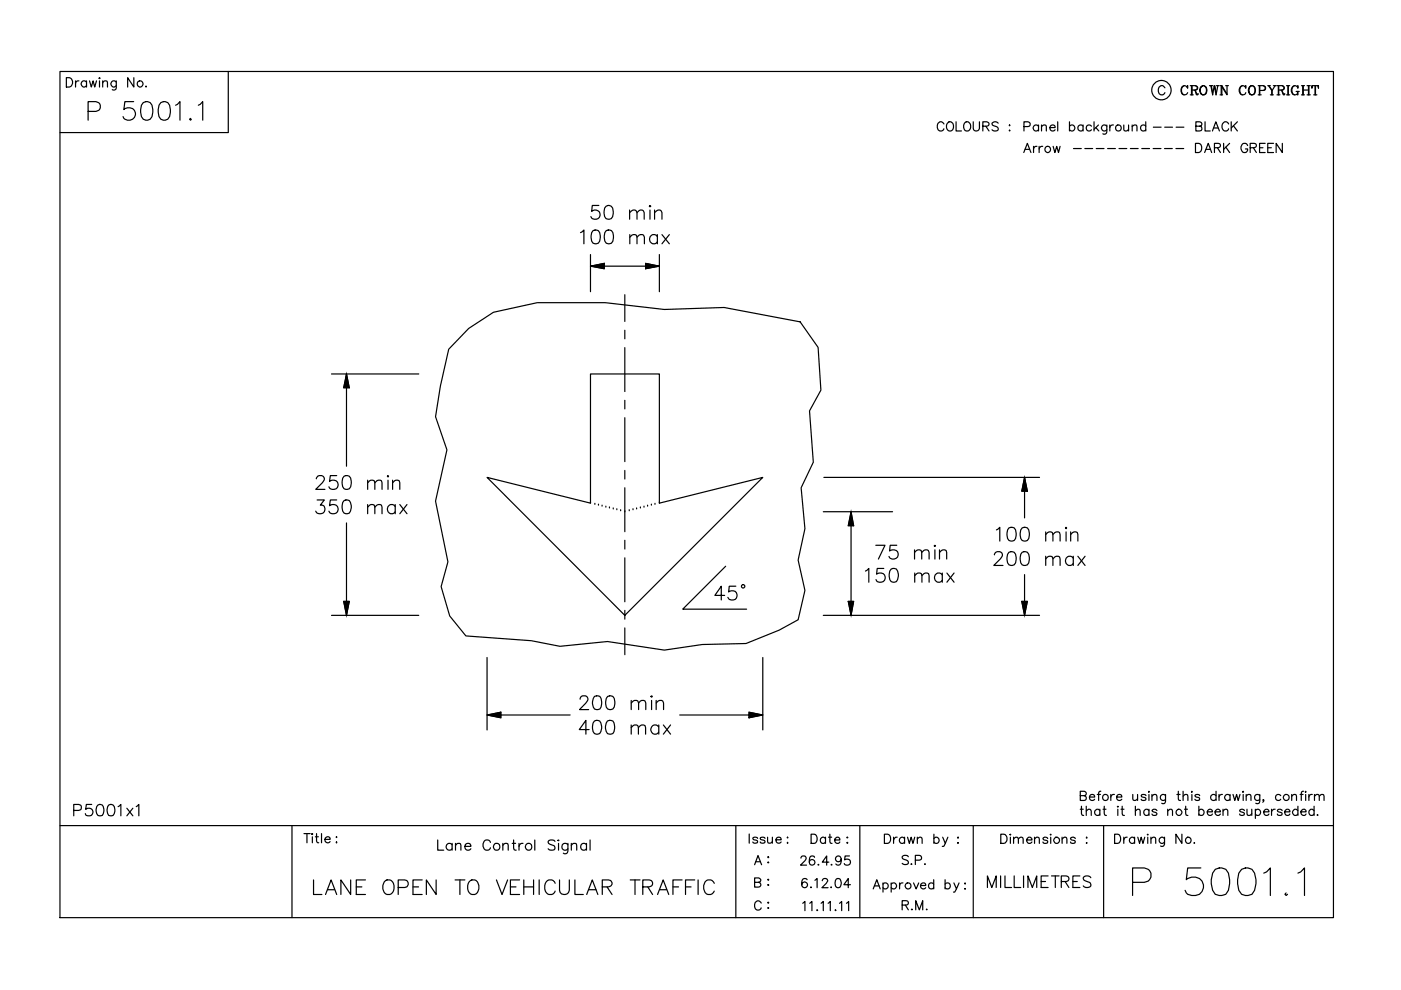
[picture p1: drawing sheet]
<svg xmlns="http://www.w3.org/2000/svg" width="297mm" height="210mm" viewBox="0 0 297 210" stroke-linecap="round" stroke-linejoin="round" font-family="sans-serif">
<g fill="none" stroke="#000" stroke-width=".25">
<path d="M12.7 15.2h270v179.4h-270zM14.1 16.5h.6a1.06 1.06 0 0 1 .7 1 1.06 1.06 0 0 1-.7 1h-.6zM16 17.1v1.4M16.7 17.1a.58 .58 0 0 0-.7 .6M18.3 17.4a.64 .64 0 0 0-.9-.1 .64 .64 0 0 0 0 1 .64 .64 0 0 0 .9-.1M18.3 17.1v1.4M19 17.1l.4 1.4 .3-1.4 .4 1.4 .4-1.4M21.1 17.1v1.4M21.1 16.5l.1 .1-.1 .1zM21.8 17.5l.4-.4 .5 .1 .1 1.3M21.8 17.1v1.4M24.7 17.1v1.5a.53 .53 0 0 1-.9 .4"/>
<path d="M24.7 17.4a.64 .64 0 0 0-1-.1 .64 .64 0 0 0 0 1 .64 .64 0 0 0 1-.1M28.4 16.5v2l-1.3-2v2M31 18.2v.3v-.2M48.4 15.2v12.9h-35.7M247 18.6a.72 .72 0 0 0-.8-.4 .72 .72 0 0 0-.6 .7 .83 .83 0 0 0 .2 1 .83 .83 0 0 0 .9 .1l.3-.4M251.1 18.2a1.12 1.12 0 0 0 0 1.9M251.7 18.5l.1 .2v-.5l-.1 .3a.7 .7 0 0 0-.8-.3 .7 .7 0 0 0-.5 .7v.5a.72 .72 0 0 0 .6 .7 .72 .72 0 0 0 .8-.5M252.4 18.2h1.1l.4 .3-.1 .5-1.1 .1M252.6 18.2v1.9M252.7 18.2v1.9M253.2 19.1l.2 .1 .4 .8 .2-.1M253.4 19.2l.2 .8 .3 .1 .1-.2"/>
<path d="M253.5 18.2l.1 .1a.43 .43 0 0 1 .2 .5 .43 .43 0 0 1-.3 .3M255 18.2a1.01 1.01 0 0 0-.6 1 1.01 1.01 0 0 0 .8 .9 1.01 1.01 0 0 0 .7-1 1.01 1.01 0 0 0-.9-.9 1.13 1.13 0 0 0 0 1.9M255.2 18.2a1.13 1.13 0 0 1 0 1.9M256.4 18.2h.7M256.7 18.2l.4 1.9 .3-1.9 .4 1.9 .4-1.9M256.8 18.2l.3 1.4M257.6 18.2l.2 1.4M257.9 18.2h.6M258.7 18.2h.4M258.9 18.2v1.9M259.9 18.2h.5M260.2 19.9l-1.1-1.7v1.9"/>
<path d="M260.2 18.2v1.9l-1.1-1.7M263.4 18.2a1.12 1.12 0 0 0 0 1.9M264 18.5l.1 .2v-.5l-.1 .3a.73 .73 0 0 0-.8-.3 .73 .73 0 0 0-.5 .7v.5a.72 .72 0 0 0 .6 .7 .72 .72 0 0 0 .8-.5M265.4 18.2a1 1 0 0 0-.7 1 1 1 0 0 0 .8 .9 1.02 1.02 0 0 0 .7-1 1.02 1.02 0 0 0-.8-.9 1.13 1.13 0 0 0 0 1.9M265.5 18.2a1.13 1.13 0 0 1 0 1.9M266.8 18.2h1.1l.4 .3-.1 .6-1.1 .1M267 18.2v1.9M267.1 18.2v1.9M267.9 18.2l.3 .3v.5l-.3 .2M268.8 18.2h.5M269 18.2l.6 1v.9M269 18.2l.7 1v.9"/>
<path d="M270 18.2h.6M270.4 18.2l-.7 1M270.7 18.2h1.1l.5 .3-.2 .5-1 .1M271 18.2v1.9M271.1 18.2v1.9M271.6 19.1l.5 .8h.3M271.8 19.2l.2 .8 .3 .1 .1-.2M271.8 18.2l.4 .3-.1 .4-.3 .2M272.8 18.2h.6M273.1 18.2v1.9M274.5 18.2a1.12 1.12 0 0 0 0 1.9M274.8 19.4h.7"/>
<path d="M275.1 19.4v.7M275.1 18.5l.1 .2v-.5l-.1 .3a.73 .73 0 0 0-.8-.3 .73 .73 0 0 0-.5 .7v.5a.74 .74 0 0 0 .5 .7 .74 .74 0 0 0 .8-.2M275.2 19.4v.7M275.9 18.2h.7M276.2 18.2v1.9M276.3 18.2v1.9M276.3 19.1h1.1M277.1 18.2h.7M277.4 18.2v1.9M277.5 18.2v1.9M278.3 18.2l-.2 .5v-.5h1.4v.5v-.5M278.8 18.2v1.9"/>
<path d="M278.9 18.2v1.9M18.7 23.6h1.6l.6-.2a1.03 1.03 0 0 0 .4-1.1 1.03 1.03 0 0 0-1-.8h-1.6v4M28.3 21.5h-1.8l-.2 1.7a1.41 1.41 0 0 1 2 0 1.41 1.41 0 0 1 0 2 1.41 1.41 0 0 1-2-.1l-.2-.4M30.4 21.8a1.23 1.23 0 0 1 1.8 .5 3.3 3.3 0 0 1-.4 3 1.23 1.23 0 0 1-1.8-.6 3.3 3.3 0 0 1 .4-2.9zM34.1 21.8a1.23 1.23 0 0 1 1.9 .5 3.3 3.3 0 0 1-.4 3 1.23 1.23 0 0 1-1.9-.6 3.3 3.3 0 0 1 .4-2.9zM37.2 22.3l.4-.2 .6-.6v4M40.4 25.1l-.2 .2 .2 .2 .2-.2M42.1 22.3l.3-.2 .6-.6v4M200.1 26.3a.72 .72 0 0 0-.8-.5 .72 .72 0 0 0-.6 .8 .83 .83 0 0 0 .2 .9 .83 .83 0 0 0 .9 .2l.3-.4M200.9 26.1l.2-.1a.87 .87 0 0 1 1 .2 .87 .87 0 0 1 0 1.1 .72 .72 0 0 1-.8 .5 .72 .72 0 0 1-.6-.7zM202.7 25.8v2h1.1M204.5 26.1l.2-.1a.93 .93 0 0 1 1.1 .3 .93 .93 0 0 1-.2 1.2 .71 .71 0 0 1-.8 .2 .71 .71 0 0 1-.5-.6z"/>
<path d="M206.3 25.8v1.4a.66 .66 0 0 0 .7 .6 .66 .66 0 0 0 .7-.6v-1.4M208.4 26.8h.8l.4-.2a.41 .41 0 0 0-.1-.6l-1.1-.2v2M209 26.8l.7 1M211.6 26.1a.73 .73 0 0 0-.7-.3 .73 .73 0 0 0-.6 .5l.2 .3 1 .4 .1 .5a.92 .92 0 0 1-1.3 0M214 26.6h.1zM214 27.7h.1zM217.1 32.3l.7-1.9 .8 1.9M217.1 26.8h1.1l.2-.3-.1-.5-.4-.2h-.8v2M217.4 31.7h.9M219.1 31v1.3M219.9 31a.58 .58 0 0 0-.8 .6M220.2 26.8a.64 .64 0 0 0-.9-.1 .64 .64 0 0 0 0 .9 .64 .64 0 0 0 .9-.1"/>
<path d="M220.2 26.5v1.3M220.3 31v1.3M220.8 26.8l.5-.3 .5 .1v1.2M220.8 26.5v1.3M221.1 31a.64 .64 0 0 0-.8 .6M222.6 27.1h1.1a.6 .6 0 0 0-.8-.5 .6 .6 0 0 0-.2 .9 .62 .62 0 0 0 1 0M223.3 31l.4 1.3 .3-1.3 .4 1.3 .4-1.3M224.3 25.8v2M226.8 26.8a.64 .64 0 0 1 .9-.1 .64 .64 0 0 1 0 .9 .64 .64 0 0 1-.9-.1M226.8 25.8v2M227.6 31.5h1.6M229.6 26.8a.62 .62 0 0 0-.9-.1 .62 .62 0 0 0 0 .9 .62 .62 0 0 0 .9-.1"/>
<path d="M229.6 26.5v1.3M230 31.5h1.7M231.4 26.8a.62 .62 0 0 0-.9-.1 .62 .62 0 0 0 0 .9 .62 .62 0 0 0 .9-.1M232 25.8v2M232.3 27.1l.7 .7M232.4 31.5h1.7M232.9 26.5l-.9 .9M234.7 26.5v1.5a.53 .53 0 0 1-.9 .4M234.7 26.8a.64 .64 0 0 0-1-.1 .64 .64 0 0 0 0 .9 .64 .64 0 0 0 1-.1M234.8 31.5h1.7M235.3 26.5v1.3M236.1 26.5a.64 .64 0 0 0-.8 .6"/>
<path d="M237.3 31.5h1.6M238.3 26.5v.9a.47 .47 0 0 0 .7 .3l.3-.3M239.3 26.5v1.3M239.7 31.5h1.6M240 26.8l.5-.3 .5 .1 .1 1.2M240 26.5v1.3M242.1 31.5h1.6M242.9 26.8a.62 .62 0 0 0-.9-.1 .62 .62 0 0 0 0 .9 .62 .62 0 0 0 .9-.1M242.9 25.8v2M244.5 31.5h1.6M244.5 27h1.7M246.9 31.5h1.7"/>
<path d="M246.9 27h1.7M249.3 31.5h1.7M249.4 27h1.6M252.4 20.1h.6M253.5 30.4h.6a1.04 1.04 0 0 1 .7 1 1.04 1.04 0 0 1-.7 .9h-.6zM253.5 26.8l1.1-.1 .2-.3-.2-.4-1.1-.2v2h.9l.4-.4a.53 .53 0 0 0-.4-.6M255.4 32.3l.8-1.9 .7 1.9M255.5 25.8v2h1.1M255.7 31.7h.9M257.1 27.8l.7-2 .7 2M257.4 27.1h.8M257.5 31.3l1.1-.1 .2-.3-.1-.3-.4-.2h-.8v1.9"/>
<path d="M258.1 31.3l.7 1M258.7 20.1h.5M259.4 30.4v1.9M259.9 31.2l.8 1.1M260.5 26.3a.72 .72 0 0 0-.8-.5 .72 .72 0 0 0-.6 .8 .86 .86 0 0 0 .2 .9 .86 .86 0 0 0 .9 .2l.3-.4M260.7 30.4l-1.3 1.3M261 25.8v2M261.5 26.7l.9 1.1M262.4 25.8l-1.4 1.3M264.5 30.9a.72 .72 0 0 0-.8-.5 .72 .72 0 0 0-.6 .7v.5a.7 .7 0 0 0 .7 .8 .7 .7 0 0 0 .7-.8h-.5M265.1 31.3l1.1-.1 .2-.3-.1-.3-.4-.2h-.8v1.9M265.7 31.3l.7 1"/>
<path d="M266.8 20.1h.6M267.1 31.3h.7M268.2 30.4h-1.1v1.9h1.1M268.8 31.3h.8M269.3 20.1h.7M270 30.4h-1.2v1.9h1.2M270.7 20.1h.7M271.9 30.4v1.9l-1.3-1.9v1.9M272.8 20.1h.6M275.9 20.1h.7M277.1 20.1h.7M278.5 20.1h.7"/>
<path d="M123.1 49.3l.7-.5v2.9M125.2 56.4h14.6M125.2 54v7.8M125.2 56.4l2.9-.6v1.2zM125.7 48.9a.98 .98 0 0 1 1.4 .4 2.5 2.5 0 0 1-.3 2.3 .98 .98 0 0 1-1.4-.5 2.46 2.46 0 0 1 .3-2.2zM127 43.6h-1.4l-.2 1.2a1.03 1.03 0 0 1 1.6 0 1.03 1.03 0 0 1-.2 1.6 1.03 1.03 0 0 1-1.5-.5M128.5 43.7a.93 .93 0 0 1 1.4 .4 2.46 2.46 0 0 1-.3 2.3 .98 .98 0 0 1-1.4-.5 2.4 2.4 0 0 1 .3-2.2zM128.5 48.9a.98 .98 0 0 1 1.4 .4 2.5 2.5 0 0 1-.3 2.3 .98 .98 0 0 1-1.4-.5 2.46 2.46 0 0 1 .3-2.2zM133.5 45.1l.7-.6 .7 .2 .2 .4v1.4M133.5 44.5v2M133.5 50.3l.8-.6 .6 .2 .2 1.8M133.5 49.7v2"/>
<path d="M135.1 50.3l.7-.6 .7 .2 .1 .4v1.4M135.1 45.1l.6-.6 .7 .2 .2 .4v1.4M136.9 55.8l2.9 .6-2.9 .6zM137.8 44.5v2M137.8 43.6l.2 .1-.2 .2-.1-.2zM138.8 45.1l.7-.6 .7 .2 .1 .4v1.4M138.8 44.5v2M139.4 50.2a.92 .92 0 0 0-1.4-.2 .92 .92 0 0 0 0 1.4 .92 .92 0 0 0 1.4-.1M139.4 49.7v2M139.8 54v7.8M140.3 49.7l1.6 2M141.9 49.7l-1.6 2"/>
<path d="M70.3 79.3h18.5M73.5 79.3v19.5M73.5 79.3l.6 2.9h-1.2zM99.4 69.6l5.2-3.4 9.3-2h14.5l12.5 1.4 12.6-.4 16.1 3 3.9 5.5 .5 9-2.4 4.4 .8 10.9-2.5 5.4 .8 8.7-1.5 6.6 1.5 6.5-1.5 6.2-4 2.2-7 2.8-9.3 .3-8 1.1-12.1-1.8-10.1 1-6-1.2-13.9-1-3.5-4.2-1.8-6.2 1.5-5.3-2.7-12.8 2.5-10.9-2.5-7.1 1.1-6.4 1.7-7.9zM132.5 62.5v5.7M132.5 70v1.8M132.5 73.7v9.3M132.5 84.9v1.8M132.5 88.6v9.3M132.5 99.7v1.9M67.1 101.5l.3-.5 .8-.2a.72 .72 0 0 1 .4 1.1l-1.7 1.9h2M67.2 106h1.6l-.9 1.1a.94 .94 0 0 1 1 1.1 .94 .94 0 0 1-1.2 .7l-.5-.1-.3-.4"/>
<path d="M71.4 106h-1.4l-.1 1.2a1.04 1.04 0 0 1 1.5 0 1.04 1.04 0 0 1-.1 1.6 1.04 1.04 0 0 1-1.6-.4M71.4 100.8h-1.4l-.1 1.3a1.03 1.03 0 0 1 1.5 0 1.03 1.03 0 0 1-.2 1.5 1.03 1.03 0 0 1-1.5-.4M73 106.1a.93 .93 0 0 1 1.3 .5 2.32 2.32 0 0 1-.2 2.2 .97 .97 0 0 1-1.4-.4 2.46 2.46 0 0 1 .3-2.3zM73 101a.98 .98 0 0 1 1.4 .4 2.5 2.5 0 0 1-.3 2.2 .97 .97 0 0 1-1.4-.4 2.5 2.5 0 0 1 .3-2.2zM73.5 110.9v19.6M77.9 107.5l.7-.5 .7 .1 .2 1.8M77.9 107v1.9M77.9 102.4l.7-.6 .7 .1 .2 1.9M77.9 101.8v2M79.5 107.5l.7-.5 .7 .1 .1 1.8M79.5 102.4l.7-.6 .7 .1 .1 1.9M82.3 101.8v2"/>
<path d="M82.3 100.8l.1 .2-.1 .1-.2-.1zM83.2 102.4l.7-.6 .7 .1 .2 1.9M83.2 101.8v2M83.8 107.4a.92 .92 0 0 0-1.4-.1 .92 .92 0 0 0 0 1.3 .92 .92 0 0 0 1.4-.1M83.8 107v1.9M84.8 107l1.5 1.9M86.3 107l-1.5 1.9M103.3 101.2l21.9 5.5v-27.4h14.6v27.4l21.9-5.5-29.2 29.3zM125.2 106.7h.1M126.1 106.9h.1M126.9 107.1h.1M127.6 107.3h.1"/>
<path d="M128.5 107.5h.1M129.2 107.7h.1M130 107.9h.1M130.8 108.1h.1M131.6 108.3h.1M132.5 108.5h.1M132.5 103.4v9.3M132.5 114.6v1.8M132.5 118.3v9.3M133.4 108.3h.1M134.2 108.1h.1M135 107.9h.1"/>
<path d="M135.8 107.7h.1M136.5 107.5h.1M137.3 107.3h.1M138.1 107.1h.1M138.9 106.9h.1M139.8 106.7h.1M174.6 108.5h14.6M174.7 101.2h45.7M180.4 108.5v22M180.4 108.5l.6 3h-1.2zM185.7 115.6h1.9l-1.4 2.9M190.1 115.6h-1.4l-.1 1.2a1.04 1.04 0 0 1 1.5 0 1.04 1.04 0 0 1-.1 1.6 1.02 1.02 0 0 1-1.5-.4"/>
<path d="M193.9 117.1l.7-.5 .7 .1 .1 1.8M193.9 116.6v1.9M195.4 117.1l.7-.5 .7 .1 .2 .4v1.4M198.2 116.6v1.9M198.2 115.6l.1 .1-.1 .2-.1-.2zM199.2 117.1l.7-.5 .7 .1 .1 1.8M199.2 116.6v1.9M210.8 117.6l.2-.4a.98 .98 0 0 1 1.4 0 .94 .94 0 0 1-.3 1.3l-1.4 1.4h2M211.3 112.4l.7-.6v2.9M213.9 117.1a.98 .98 0 0 1 1.4 .4 2.5 2.5 0 0 1-.3 2.3 .98 .98 0 0 1-1.4-.5 2.46 2.46 0 0 1 .3-2.2zM213.9 111.9a.98 .98 0 0 1 1.4 .5 2.5 2.5 0 0 1-.3 2.2 .98 .98 0 0 1-1.4-.4 2.5 2.5 0 0 1 .3-2.3zM216.7 111.9a.98 .98 0 0 1 1.4 .5 2.5 2.5 0 0 1-.3 2.2 .98 .98 0 0 1-1.4-.4 2.5 2.5 0 0 1 .3-2.3z"/>
<path d="M216.7 117.1a.98 .98 0 0 1 1.4 .4 2.5 2.5 0 0 1-.3 2.3 .97 .97 0 0 1-1.4-.5 2.46 2.46 0 0 1 .3-2.2zM217.2 101.2l.6 2.9h-1.2zM217.2 101.2v8.6M221.7 118.5l.7-.6 .7 .2 .1 1.8M221.7 113.3l.7-.5 .7 .1 .1 1.8M221.7 112.8v1.9M221.7 117.9v2M223.2 118.5l.8-.6 .6 .2 .2 1.8M223.2 113.3l.8-.5 .6 .1 .2 1.8M226 111.8l.2 .1-.2 .2-.1-.2zM226 112.8v1.9M227 113.3l.7-.5 .7 .1 .1 1.8"/>
<path d="M227 112.8v1.9M227.6 118.4a.92 .92 0 0 0-1.4-.2 .92 .92 0 0 0 0 1.4 .92 .92 0 0 0 1.4-.1M227.6 117.9v2M228.5 117.9l1.6 2M230.1 117.9l-1.6 2M70.3 130.5h18.5M72.9 127.5h1.2l-.6 3zM103.3 139.4v15.4M132.5 129.4v1.9M132.5 133.1v5.7M153.6 126.2h-2l1.3-1.9v2.9M153.9 120.1l-9.1 9.1h13.5"/>
<path d="M156 124.3h-1.4l-.1 1.2a1.03 1.03 0 0 1 1.5 0 1.03 1.03 0 0 1-.2 1.6 1.03 1.03 0 0 1-1.5-.4M161.7 139.4v15.4M174.6 130.5h45.8M179.8 127.5h1.2l-.6 3zM183.5 121.1l.7-.6v2.9M187.4 120.5h-1.4l-.1 1.3a1.04 1.04 0 0 1 1.5-.1 1.04 1.04 0 0 1-.2 1.6 1.04 1.04 0 0 1-1.5-.4M188.9 120.6a.93 .93 0 0 1 1.4 .5 2.32 2.32 0 0 1-.3 2.2 .97 .97 0 0 1-1.3-.4 2.46 2.46 0 0 1 .2-2.3zM193.9 122l.7-.5 .7 .1 .2 1.8M193.9 121.5v1.9M195.5 122l.7-.5 .7 .1 .1 1.8M199.8 121.9a.92 .92 0 0 0-1.4-.1 .92 .92 0 0 0 0 1.4 .92 .92 0 0 0 1.4-.2M199.8 121.5v1.9"/>
<path d="M200.8 121.5l1.5 1.9M202.3 121.5l-1.5 1.9M216.6 127.5h1.2l-.6 3zM217.2 121.8v8.7M103.3 151.6h17.6M103.3 151.6l2.9-.6v1.2zM123 148.3l.2-.6 .9-.2a.72 .72 0 0 1 .4 1.1l-1.6 1.9h1.9M124.9 154.7h-2.1l1.4-2v3M126 152.9a.93 .93 0 0 1 1.4 .4 2.3 2.3 0 0 1-.3 2.2 .97 .97 0 0 1-1.4-.4 2.5 2.5 0 0 1 .3-2.2zM126 147.7a.97 .97 0 0 1 1.4 .4 2.63 2.63 0 0 1-.2 2.2 .97 .97 0 0 1-1.4-.4 2.32 2.32 0 0 1 .2-2.2zM128.8 152.9a.97 .97 0 0 1 1.4 .4 2.63 2.63 0 0 1-.3 2.2 .97 .97 0 0 1-1.4-.4 2.32 2.32 0 0 1 .3-2.2zM128.8 147.7a.98 .98 0 0 1 1.4 .4 2.46 2.46 0 0 1-.3 2.2 .98 .98 0 0 1-1.4-.4 2.5 2.5 0 0 1 .3-2.2z"/>
<path d="M133.8 154.3l.7-.6 .7 .1 .2 1.9M133.8 153.7v2M133.8 149.1l.7-.6 .7 .1 .2 .5v1.4M133.8 148.5v2M135.4 154.3l.6-.6 .8 .1 .1 1.9M135.4 149.1l.7-.6 .7 .1 .1 .5v1.4M138.1 148.5v2M138.1 147.5l.2 .2-.2 .1-.1-.1zM139.1 149.1l.7-.6 .7 .1 .2 .5v1.4M139.1 148.5v2M139.7 154.1a.94 .94 0 0 0-1.4-.1 .94 .94 0 0 0 0 1.4 .94 .94 0 0 0 1.4-.2M139.7 153.7v2"/>
<path d="M140.6 153.7l1.6 2M142.2 153.7l-1.6 2M144.1 151.6h17.6M158.8 151l2.9 .6-2.9 .6zM12.7 175h270M15.6 171.8l1.4-.1a.65 .65 0 0 0 .2-.7 .65 .65 0 0 0-.5-.4h-1.1v2.4M19.4 170.6h-1.1l-.1 1a.86 .86 0 0 1 1.3-.1 .86 .86 0 0 1-.1 1.3 .86 .86 0 0 1-1.3-.3M20.8 170.7a.77 .77 0 0 1 1.1 .3 2.01 2.01 0 0 1-.2 1.9 .86 .86 0 0 1-1.2-.4 1.82 1.82 0 0 1 .3-1.8zM23 170.7a.8 .8 0 0 1 1.2 .3 1.88 1.88 0 0 1-.2 1.9 .82 .82 0 0 1-1.2-.4 1.94 1.94 0 0 1 .2-1.8zM25 171l.6-.4v2.4M26.9 171.4l1.3 1.6M28.2 171.4l-1.3 1.6"/>
<path d="M28.9 171l.5-.4v2.4M61.9 175v19.6M64.4 176.7h1.4M65.1 176.7v2M66.1 176.8h.2l-.1 .2zM66.2 177.4v1.3M66.9 177.4h.6M67.1 176.7v1.6l.1 .3 .4 .1M68.2 176.7v2M68.9 178h1.1a.6 .6 0 0 0-.9-.5 .6 .6 0 0 0-.1 .9 .62 .62 0 0 0 1 0M71.3 178.6h.1l-.1 .1zM71.3 177.4v.2z"/>
<path d="M92.8 178.1v2.2h1.3M95.9 179.1a.71 .71 0 0 0-1.1-.1 .71 .71 0 0 0 0 1.1 .71 .71 0 0 0 1.1-.1M95.9 178.8v1.5M96.6 179.2l.5-.4 .5 .1 .1 1.4M96.6 178.8v1.5M98.6 179.5h1.2a.68 .68 0 0 0-.9-.6 .68 .68 0 0 0-.2 1.1 .71 .71 0 0 0 1.1 0M104 178.6a.81 .81 0 0 0-.9-.5 .81 .81 0 0 0-.7 .8v.6a.81 .81 0 0 0 .7 .8 .81 .81 0 0 0 .9-.6M106.6 179.2l.5-.4 .6 .1 .1 1.4M106.6 178.8v1.5M108.6 178.8h.7M108.9 178.1v1.7l.1 .4 .4 .1M110 178.8v1.5"/>
<path d="M110.9 178.8a.7 .7 0 0 0-.9 .7M113.4 178.1v2.2M117.7 178.4a.82 .82 0 0 0-1.5 .2l.4 .4 .7 .2a.55 .55 0 0 1 .2 1 1.08 1.08 0 0 1-1.3-.2M118.3 178.2h.2zM118.4 178.8v1.5M120.4 178.8l-.1 2-.3 .2-.6-.1M120.4 179.1a.71 .71 0 0 0-1-.1 .71 .71 0 0 0 0 1.1 .71 .71 0 0 0 1-.1M121.1 179.2l.5-.4 .6 .1 .1 1.4M121.1 178.8v1.5M124.3 179.1a.69 .69 0 0 0-1-.1 .69 .69 0 0 0 0 1 .69 .69 0 0 0 1 0M124.3 178.8v1.5M125.1 178.1v2.2"/>
<path d="M156 175v19.6M158.8 176.8v2M160.6 177.8a.62 .62 0 0 0-1 0 .9 .9 0 0 0 .9 .4l.1 .3a.62 .62 0 0 1-1 0M162.2 177.8a.62 .62 0 0 0-1 0l.1 .2 .8 .2 .1 .3a.62 .62 0 0 1-1 0M162.7 177.5v.9a.47 .47 0 0 0 .8 .3l.3-.3M163.8 177.5v1.3M164.5 178.1h1.1a.6 .6 0 0 0-.8-.5 .6 .6 0 0 0-.2 .9 .62 .62 0 0 0 1 0M166.9 177.6h.2zM166.9 178.7h.2l-.1 .1zM172 176.9h.6a1.05 1.05 0 0 1 .7 .9 1.05 1.05 0 0 1-.7 1h-.6zM175 177.8a.61 .61 0 0 0-.9-.1 .61 .61 0 0 0 0 .9 .61 .61 0 0 0 .9-.1M175 177.5v1.3"/>
<path d="M175.7 177.5h.6M176 176.9v1.5v.3l.4 .1M177 178.1h1.1a.56 .56 0 0 0-.6-.6 .56 .56 0 0 0-.5 .6 .6 .6 0 0 0 .3 .7 .6 .6 0 0 0 .8-.3M179.5 177.6h.3zM179.5 178.7h.3l-.2 .1zM182.3 175v19.6M187.5 176.9h.7a1.05 1.05 0 0 1 .6 .9 1.05 1.05 0 0 1-.6 1h-.7zM189.5 177.5v1.3M190.2 177.5a.72 .72 0 0 0-.7 .6M191.8 177.8a.61 .61 0 0 0-.9-.1 .61 .61 0 0 0 0 .9 .61 .61 0 0 0 .9-.1M191.8 177.5v1.3M192.4 177.5l.4 1.3 .4-1.3 .4 1.3 .3-1.3"/>
<path d="M194.5 177.9l.5-.4 .4 .1 .1 1.2M194.5 177.5v1.3M198 177.8a.61 .61 0 0 1 .9-.1 .61 .61 0 0 1 0 .9 .61 .61 0 0 1-.9-.1M198 176.9v1.9M199.9 177.5l.5 1.3 .6-1.3M200.4 178.8l-.2 .6-.4 .1M203 177.6l.1-.1 .1 .1zM203 178.7h.2zM206.3 175v19.6M212.2 176.9h.6a1.03 1.03 0 0 1 .7 .9 1.03 1.03 0 0 1-.7 1h-.6zM214.2 176.9v.1zM214.2 177.5v1.3"/>
<path d="M214.9 177.9l.5-.4 .4 .1 .1 1.2M214.9 177.5v1.3M215.9 177.9l.5-.4 .4 .1 .1 1.2M217.6 178.1h1.2a.57 .57 0 0 0-.6-.6 .57 .57 0 0 0-.6 .6v.2a.61 .61 0 0 0 .5 .5 .61 .61 0 0 0 .7-.3M219.3 177.9l.5-.4 .5 .1 .1 1.2M219.3 177.5v1.3M222.1 177.8a.57 .57 0 0 0-1 0 .9 .9 0 0 0 1 .5v.2a.57 .57 0 0 1-1 0M222.8 176.9v.1zM222.8 177.5v1.3M225.2 177.9l.5-.4 .4 .1 .1 1.2M225.2 177.5v1.3M228 177.8a.57 .57 0 0 0-1 0 .9 .9 0 0 0 .9 .5l.1 .2a.57 .57 0 0 1-1 0"/>
<path d="M229 168.7l1.1-.1 .2-.2-.2-.5-1.1-.1v1.9h.9l.4-.3a.54 .54 0 0 0-.4-.7M229 171.6h.7M229.3 170.9v1.6l.1 .3 .4 .1M230.3 178.7h.2zM230.3 172l.5-.4 .4 .1 .2 1.2M230.3 170.9v2M230.4 177.5v.2zM231 169h1.1a.6 .6 0 0 0-.9-.5 .6 .6 0 0 0-.1 1 .62 .62 0 0 0 1 0M232.6 168.4h.7M233.2 171.9a.61 .61 0 0 0-.9-.1 .61 .61 0 0 0 0 .9 .61 .61 0 0 0 .9-.1M233.2 171.6v1.3M233.4 167.8l-.4 .1-.1 .2v1.6"/>
<path d="M233.9 171.6h.6M234 175v19.6M234.1 170.9v1.6l.1 .3 .4 .1M235.5 168.4v1.3M236.3 168.4a.64 .64 0 0 0-.8 .6M236.3 176.9h.7a1.05 1.05 0 0 1 .6 .9 1.05 1.05 0 0 1-.6 1h-.7zM236.7 169h1.1a.6 .6 0 0 0-.8-.5 .6 .6 0 0 0-.2 1 .62 .62 0 0 0 1 0M237 170.9l.1 .1-.1 .1zM237 171.6v1.3M237.7 171.6h.6M237.9 170.9v1.6l.1 .3 .4 .1M238.3 177.5v1.3"/>
<path d="M239 177.5a.65 .65 0 0 0-.7 .6M240.2 168.4v1a.44 .44 0 0 0 .7 .2l.3-.2M240.6 177.8a.61 .61 0 0 0-1-.1 .61 .61 0 0 0 0 .9 .61 .61 0 0 0 1-.1M240.6 177.5v1.3M240.7 172l.5-.4 .5 .1v1.2M240.7 170.9v2M241.2 168.4v1.3M241.2 177.5l.4 1.3 .3-1.3 .4 1.3 .4-1.3M243 168.7a.62 .62 0 0 0-1.1 0 .9 .9 0 0 0 1 .5l.1 .3a.62 .62 0 0 1-1.1 0M243.3 176.9v.1zM243.3 177.5v1.3M243.6 167.8v.2z"/>
<path d="M243.6 168.4v1.3M243.6 171.9a.61 .61 0 0 0-.9-.1 .61 .61 0 0 0 0 .9 .61 .61 0 0 0 .9-.1M243.6 171.6v1.3M244 177.9l.5-.4 .5 .1v1.2M244 177.5v1.3M244.2 168.8l.5-.4 .5 .1 .1 1.2M244.2 168.4v1.3M245.3 171.9a.6 .6 0 0 0-1.1 0l1 .4 .1 .3a.6 .6 0 0 1-1.1 0M246.9 177.5l-.1 1.8-.3 .2-.4-.1M246.9 177.8a.63 .63 0 0 0-.9-.1 .63 .63 0 0 0 0 .9 .63 .63 0 0 0 .9-.1M247.1 168.4l-.1 1.8-.2 .2-.5-.1M247.1 168.7a.62 .62 0 0 0-.9-.1 .62 .62 0 0 0 0 .9 .62 .62 0 0 0 .9 0"/>
<path d="M247.6 172l.4-.4 .5 .1 .1 1.2M247.6 171.6v1.3M249.5 168.4h.7M249.8 167.8v1.6l.1 .2 .4 .1M250.6 176.9v1.9l-1.3-1.9v1.9M250.8 168.8l.5-.4 .5 .1 .1 1.2M250.8 167.8v1.9M251.1 171.6h.7M251.4 170.9v1.6l.1 .3 .4 .1M252.7 168.4v1.3M252.7 167.8v.2zM253.2 178.6l-.1 .1h.2"/>
<path d="M254.2 171.9a.61 .61 0 0 1 .9-.1 .61 .61 0 0 1 0 .9 .61 .61 0 0 1-.9-.1M254.2 170.9v2M254.4 168.7a.6 .6 0 0 0-1.1 0l.3 .3 .7 .2 .1 .3a.6 .6 0 0 1-1.1 0M256 172.1h1.1a.6 .6 0 0 0-.9-.5 .6 .6 0 0 0-.2 1 .57 .57 0 0 0 1.1 0M257.6 172.1h1.2a.61 .61 0 0 0-.9-.5 .61 .61 0 0 0-.2 1 .6 .6 0 0 0 1.1 0M257.8 168.7a.64 .64 0 0 0-.9-.1 .64 .64 0 0 0 0 1 .64 .64 0 0 0 .9-.1M257.8 167.8v1.9M258.5 168.4v1.3M259.2 168.4a.63 .63 0 0 0-.7 .6M259.3 172l.5-.4 .4 .1 .1 1.2M259.3 171.6v1.3M260.8 168.7a.64 .64 0 0 0-1-.1 .64 .64 0 0 0 0 1 .64 .64 0 0 0 1-.1"/>
<path d="M260.8 168.4v1.3M261.4 168.4l.4 1.3 .4-1.3 .3 1.3 .4-1.3M263.6 167.8v.2l-.1-.1zM263.6 168.4v1.3M263.8 171.9a.57 .57 0 0 0-1 0l.1 .1 .9 .3v.3a.57 .57 0 0 1-1 0M264.2 168.8l.5-.4 .4 .1 .1 1.2M264.2 168.4v1.3M264.4 171.6l.1 1.2 .4 .1 .5-.4M265.4 171.6v1.3M266.2 171.9a.61 .61 0 0 1 .9-.1 .61 .61 0 0 1 0 .9 .61 .61 0 0 1-.9-.1M266.2 171.6v1.9M267.1 168.4v1.5a.51 .51 0 0 1-.3 .5 .51 .51 0 0 1-.6-.1"/>
<path d="M267.1 168.7a.62 .62 0 0 0-.9-.1 .62 .62 0 0 0 0 .9 .62 .62 0 0 0 .9 0M267.9 169.6h-.2h.2l-.2 .5M267.9 172.1h1.1a.6 .6 0 0 0-.8-.5 .6 .6 0 0 0-.2 1 .57 .57 0 0 0 1 0M269.6 171.6v1.3M270.4 171.6a.73 .73 0 0 0-.8 .5M271.5 168.7a.62 .62 0 0 0-.9-.1 .62 .62 0 0 0 0 .9 .62 .62 0 0 0 .9 0M271.8 171.9a.57 .57 0 0 0-1 0l.3 .2 .7 .2v.3a.57 .57 0 0 1-1 0M272.4 172.1h1.1a.6 .6 0 0 0-.9-.5 .6 .6 0 0 0-.1 1 .57 .57 0 0 0 1 0M273.9 168.8l.4-.4 .5 .1 .1 1.2M273.9 168.4v1.3M275.2 171.9a.63 .63 0 0 0-1-.1 .63 .63 0 0 0 0 .9 .63 .63 0 0 0 1-.1M275.2 170.9v2"/>
<path d="M275.6 168.4h.7M275.8 172.1h1.1a.6 .6 0 0 0-.8-.5 .6 .6 0 0 0-.2 1 .57 .57 0 0 0 1 0M276.4 167.8l-.4 .1-.1 .2v1.6M276.8 167.8v.2zM276.8 168.4v1.3M277.5 168.4v1.3M278.2 168.4a.58 .58 0 0 0-.7 .6M278.6 171.9a.61 .61 0 0 0-.9-.1 .61 .61 0 0 0 0 .9 .61 .61 0 0 0 .9-.1M278.6 170.9v2M278.7 168.8l.5-.4 .4 .1 .1 1.2M278.7 168.4v1.3M279.3 172.7v.2l.2-.1"/>
<path d="M279.7 168.8l.5-.4 .4 .1 .1 1.2M66.5 186.6v3.1h1.8M69 189.7l1.2-3.1 1.2 3.1M69.4 188.6h1.5M74.4 186.6v3.1l-2.1-3.1v3.1M75.5 188h1.2M77.5 186.6h-2v3.1h2M81.5 187a1.16 1.16 0 0 1 1.3-.4 1.16 1.16 0 0 1 .7 1.1 1.36 1.36 0 0 1-.3 1.5 1.36 1.36 0 0 1-1.4 .3 1.97 1.97 0 0 1-.3-2.5zM84.4 188.2h1.4a.8 .8 0 0 0 .8-.8 .8 .8 0 0 0-.8-.8h-1.4v3.1M87.6 188h1.1M89.5 186.6h-1.9v3.1h1.9M92.5 186.6v3.1l-2.1-3.1v3.1"/>
<path d="M96.5 186.6h2.1M97.5 186.6v3.1M99.5 187a1.16 1.16 0 0 1 1.3-.4 1.16 1.16 0 0 1 .7 1.1 1.36 1.36 0 0 1-.3 1.5 1.36 1.36 0 0 1-1.4 .3 1.97 1.97 0 0 1-.3-2.5zM105.3 186.6l1.1 3.1 1.2-3.1M108.2 188h1.2M110.2 186.6h-2v3.1h2M111.1 188h2M111.1 186.6v3.1M113.1 186.6v3.1M114.3 186.6v3.1M117.7 187.3a1.14 1.14 0 0 0-1.3-.7 1.14 1.14 0 0 0-.9 1.1 1.36 1.36 0 0 0 .3 1.5 1.36 1.36 0 0 0 1.5 .3l.4-.6M118.6 186.6v2.2a1.05 1.05 0 0 0 1.1 .9 1.05 1.05 0 0 0 1-.9v-2.2"/>
<path d="M121.9 186.6v3.1h1.8M124.4 189.7l1.2-3.1 1.2 3.1M124.9 188.6h1.4M127.7 188h1.3l.5-.1a.71 .71 0 0 0 0-1.2l-1.8-.1v3.1M128.7 188l1.1 1.7M133.6 186.6h2.1M134.6 186.6v3.1M136.3 188h1.3l.5-.1a.71 .71 0 0 0 0-1.2l-1.8-.1v3.1M137.3 188l1.1 1.7M139.4 189.7l1.2-3.1 1.2 3.1M139.8 188.6h1.5M142.7 188h1.2"/>
<path d="M144.6 186.6h-1.9v3.1M145.3 188h1.2M147.3 186.6h-2v3.1M148 186.6v3.1M151.4 187.3a1.16 1.16 0 0 0-1.3-.7 1.16 1.16 0 0 0-.9 1.1 1.36 1.36 0 0 0 .3 1.5 1.36 1.36 0 0 0 1.5 .3l.4-.6M160 187.1l1.1-.1 .2-.3-.1-.3-.4-.3h-.8v2h.8a.49 .49 0 0 0 .5-.3 .49 .49 0 0 0-.1-.5l-.4-.2M160 183.3l.7-1.9 .8 1.9M160.2 182.7h1M161.4 191.5a.72 .72 0 0 0-.8-.5 .72 .72 0 0 0-.6 .8 .83 .83 0 0 0 .2 .9 .83 .83 0 0 0 .9 .2l.3-.4M162.8 182.9h.2zM162.8 186.5h.2l-.1 .1zM162.8 191.4h.2l-.1 .1z"/>
<path d="M162.8 192.5h.2zM162.9 181.7l.1 .1-.1 .1zM162.9 187.5l.1 .2h-.1zM169.8 181.9l.1-.2a.58 .58 0 0 1 .6-.2 .58 .58 0 0 1 .4 .4l-.2 .6-1 .9h1.3M170.2 191.5l.5-.4v2M171.1 186.5a.62 .62 0 0 0-.8-.1 1.09 1.09 0 0 0 .4 1.8 .62 .62 0 0 0 .5-.6 .62 .62 0 0 0-.6-.6 .62 .62 0 0 0-.6 .6M171.7 191.5l.4-.4v2M171.9 188v.2l.2-.1M172.7 181.8a.59 .59 0 0 0-.9-.2 1.66 1.66 0 0 0 0 1.7 .6 .6 0 0 0 .9-.2 .6 .6 0 0 0-.4-.8 .6 .6 0 0 0-.7 .5M172.8 186.6l.4-.3v1.9M173.2 192.9v.1h.2M173.5 183.3h-.1h.2"/>
<path d="M174.1 191.5l.5-.4v2M174.3 186.7l.4-.4h.4l.4 .3-.3 .7-.9 .9h1.3M175.6 191.5l.4-.4v2M175.7 182.8h-1.4l1-1.3v1.9M176.2 188l-.1 .1h.2M176.3 183.3v.1l.1-.1M177.1 192.9v.1h.2M177.3 186.4a.61 .61 0 0 1 .9 .2 .99 .99 0 0 1-.6 1.6 1.24 1.24 0 0 1-.3-1.8zM178 191.5l.4-.4v2M178.4 182.2a.61 .61 0 0 1-.8 .5 .61 .61 0 0 1-.4-.9 .61 .61 0 0 1 1 0 1 1 0 0 1-.6 1.6l-.4-.2M179.5 191.5l.4-.4v2M180.1 181.5h-.9l-.1 .8a.7 .7 0 0 1 1 0 .7 .7 0 0 1-.1 1 .7 .7 0 0 1-1-.2"/>
<path d="M180.3 187.6h-1.4l.9-1.3v1.9M185.1 188.5l.8-2 .7 2M185.4 187.8h1M187.2 187.5a.62 .62 0 0 1 .9-.1 .62 .62 0 0 1 0 .9 .62 .62 0 0 1-.9-.1M187.2 187.2v1.9M188.9 187.5a.64 .64 0 0 1 1-.1 .64 .64 0 0 1 0 .9 .64 .64 0 0 1-1-.1M188.9 187.2v1.9M190.7 187.2v1.3M191.3 191.9l1.1-.1 .2-.3-.1-.4-.4-.1h-.8v1.9M191.4 187.2a.58 .58 0 0 0-.7 .5M192 191.9l.6 1M192.6 181.7a.73 .73 0 0 0-.7-.4 .73 .73 0 0 0-.6 .5l.2 .3 .9 .4 .2 .5a.92 .92 0 0 1-1.3 0"/>
<path d="M193.2 183.1v.2l.2-.1M193.4 192.7l-.2 .1h.2M193.7 187.2l.5 1.3 .6-1.3M194.1 182.4h.8l.4-.2a.53 .53 0 0 0-.4-.8h-.8v1.9M194.2 192.9v-1.9l.7 1.9 .7-1.9v1.9M195.2 187.7h1.1a.6 .6 0 0 0-.9-.4 .6 .6 0 0 0-.1 .9 .62 .62 0 0 0 1 0M196.1 183.1l-.1 .1h.2M196.5 192.7l-.1 .1h.2M198 187.5a.62 .62 0 0 0-.9-.1 .62 .62 0 0 0 0 .9 .62 .62 0 0 0 .9-.1M198 186.5v2M200.4 187.5a.62 .62 0 0 1 .9-.1 .62 .62 0 0 1 0 .9 .62 .62 0 0 1-.9-.1M200.4 186.5v2"/>
<path d="M202.2 187.2l.6 1.3 .5-1.3M202.8 188.5l-.4 .6h-.2M204.5 187.3h.2l-.1 .2zM204.5 188.5h.2zM209.4 188.2v-2.5l.9 2.5 .9-2.5v2.5M212.1 185.7v2.5M213.1 185.7v2.5h1.4M215 185.7v2.5h1.4M217 185.7v2.5M217.9 188.2v-2.5l1 2.5 .9-2.5v2.5M220.7 186.9h1M222.2 185.7h-1.5v2.5h1.5"/>
<path d="M222.9 185.7h1.7M223.7 185.7v2.5M225 186.9l1.4-.1 .2-.4-.1-.4-.4-.3h-1.1v2.5M225.8 186.9l.8 1.3M227.5 186.9h.9M229 185.7h-1.5v2.5h1.5M231.3 186.1a.88 .88 0 0 0-.9-.4 .88 .88 0 0 0-.7 .6l.2 .3 .9 .4a.58 .58 0 0 1 .5 .5 .58 .58 0 0 1-.2 .5 1.1 1.1 0 0 1-1.4-.2M240.1 187.1h2.5a1.53 1.53 0 0 0 1.5-1.6 1.53 1.53 0 0 0-1.5-1.5h-2.5v5.9M254.6 184h-2.8l-.3 2.5a2.09 2.09 0 0 1 3.1 0 2.09 2.09 0 0 1-.3 3.1 2.48 2.48 0 0 1-2.8-.3l-.2-.5M257.7 184.3a1.89 1.89 0 0 1 2.7 .8 5.1 5.1 0 0 1-.5 4.5l-.8 .3-1.4-.3a4.5 4.5 0 0 1 0-5.3zM263.2 184.3a1.86 1.86 0 0 1 2.8 .8 4.8 4.8 0 0 1-.6 4.5 1.95 1.95 0 0 1-2.7-.8l-.3-2.3 .3-1.4zM267.9 185.1l.6-.2 .8-.9v5.9"/>
<path d="M272.7 189.3l-.3 .3 .3 .3 .3-.3M275.2 185.1l.6-.2 .8-.9v5.9"/>
<circle cx="29.7" cy="17.8" r=".64"/>
<circle cx="246.2" cy="19.1" r="2.05"/>
<circle cx="222.1" cy="31.7" r=".64"/>
<circle cx="237.1" cy="27.1" r=".64"/>
<circle cx="157.6" cy="124.3" r=".36"/>
<circle cx="105.3" cy="179.5" r=".72"/>
<circle cx="112.1" cy="179.5" r=".72"/>
<circle cx="224" cy="178.1" r=".64"/>
<circle cx="234.4" cy="169.1" r=".64"/>
<circle cx="250" cy="172.2" r=".64"/>
<circle cx="251.9" cy="178.1" r=".64"/>
<circle cx="272.7" cy="169.1" r=".64"/>
<circle cx="192.5" cy="187.8" r=".64"/>
</g>
<g fill="#000" stroke="#000" stroke-width=".21">
<path d="M73.5 79.3l.6 2.9h-1.2zM180.4 108.5l.6 3h-1.2zM217.2 101.2l.6 2.9h-1.2zM72.9 127.5h1.2l-.6 3zM179.8 127.5h1.2l-.6 3zM216.6 127.5h1.2l-.6 3z"/>
<path d="M125.2 56.4h2.9v-.6zM125.2 56.4h2.9v.6z"/>
<path d="M136.9 55.8v.6h2.9zM136.9 56.4h2.9l-2.9 .6z"/>
<path d="M103.3 151.6h2.9v-.6zM103.3 151.6h2.9v.6z"/>
<path d="M158.8 151v.6h2.9zM158.8 151.6h2.9l-2.9 .6z"/>
</g>
</svg>
